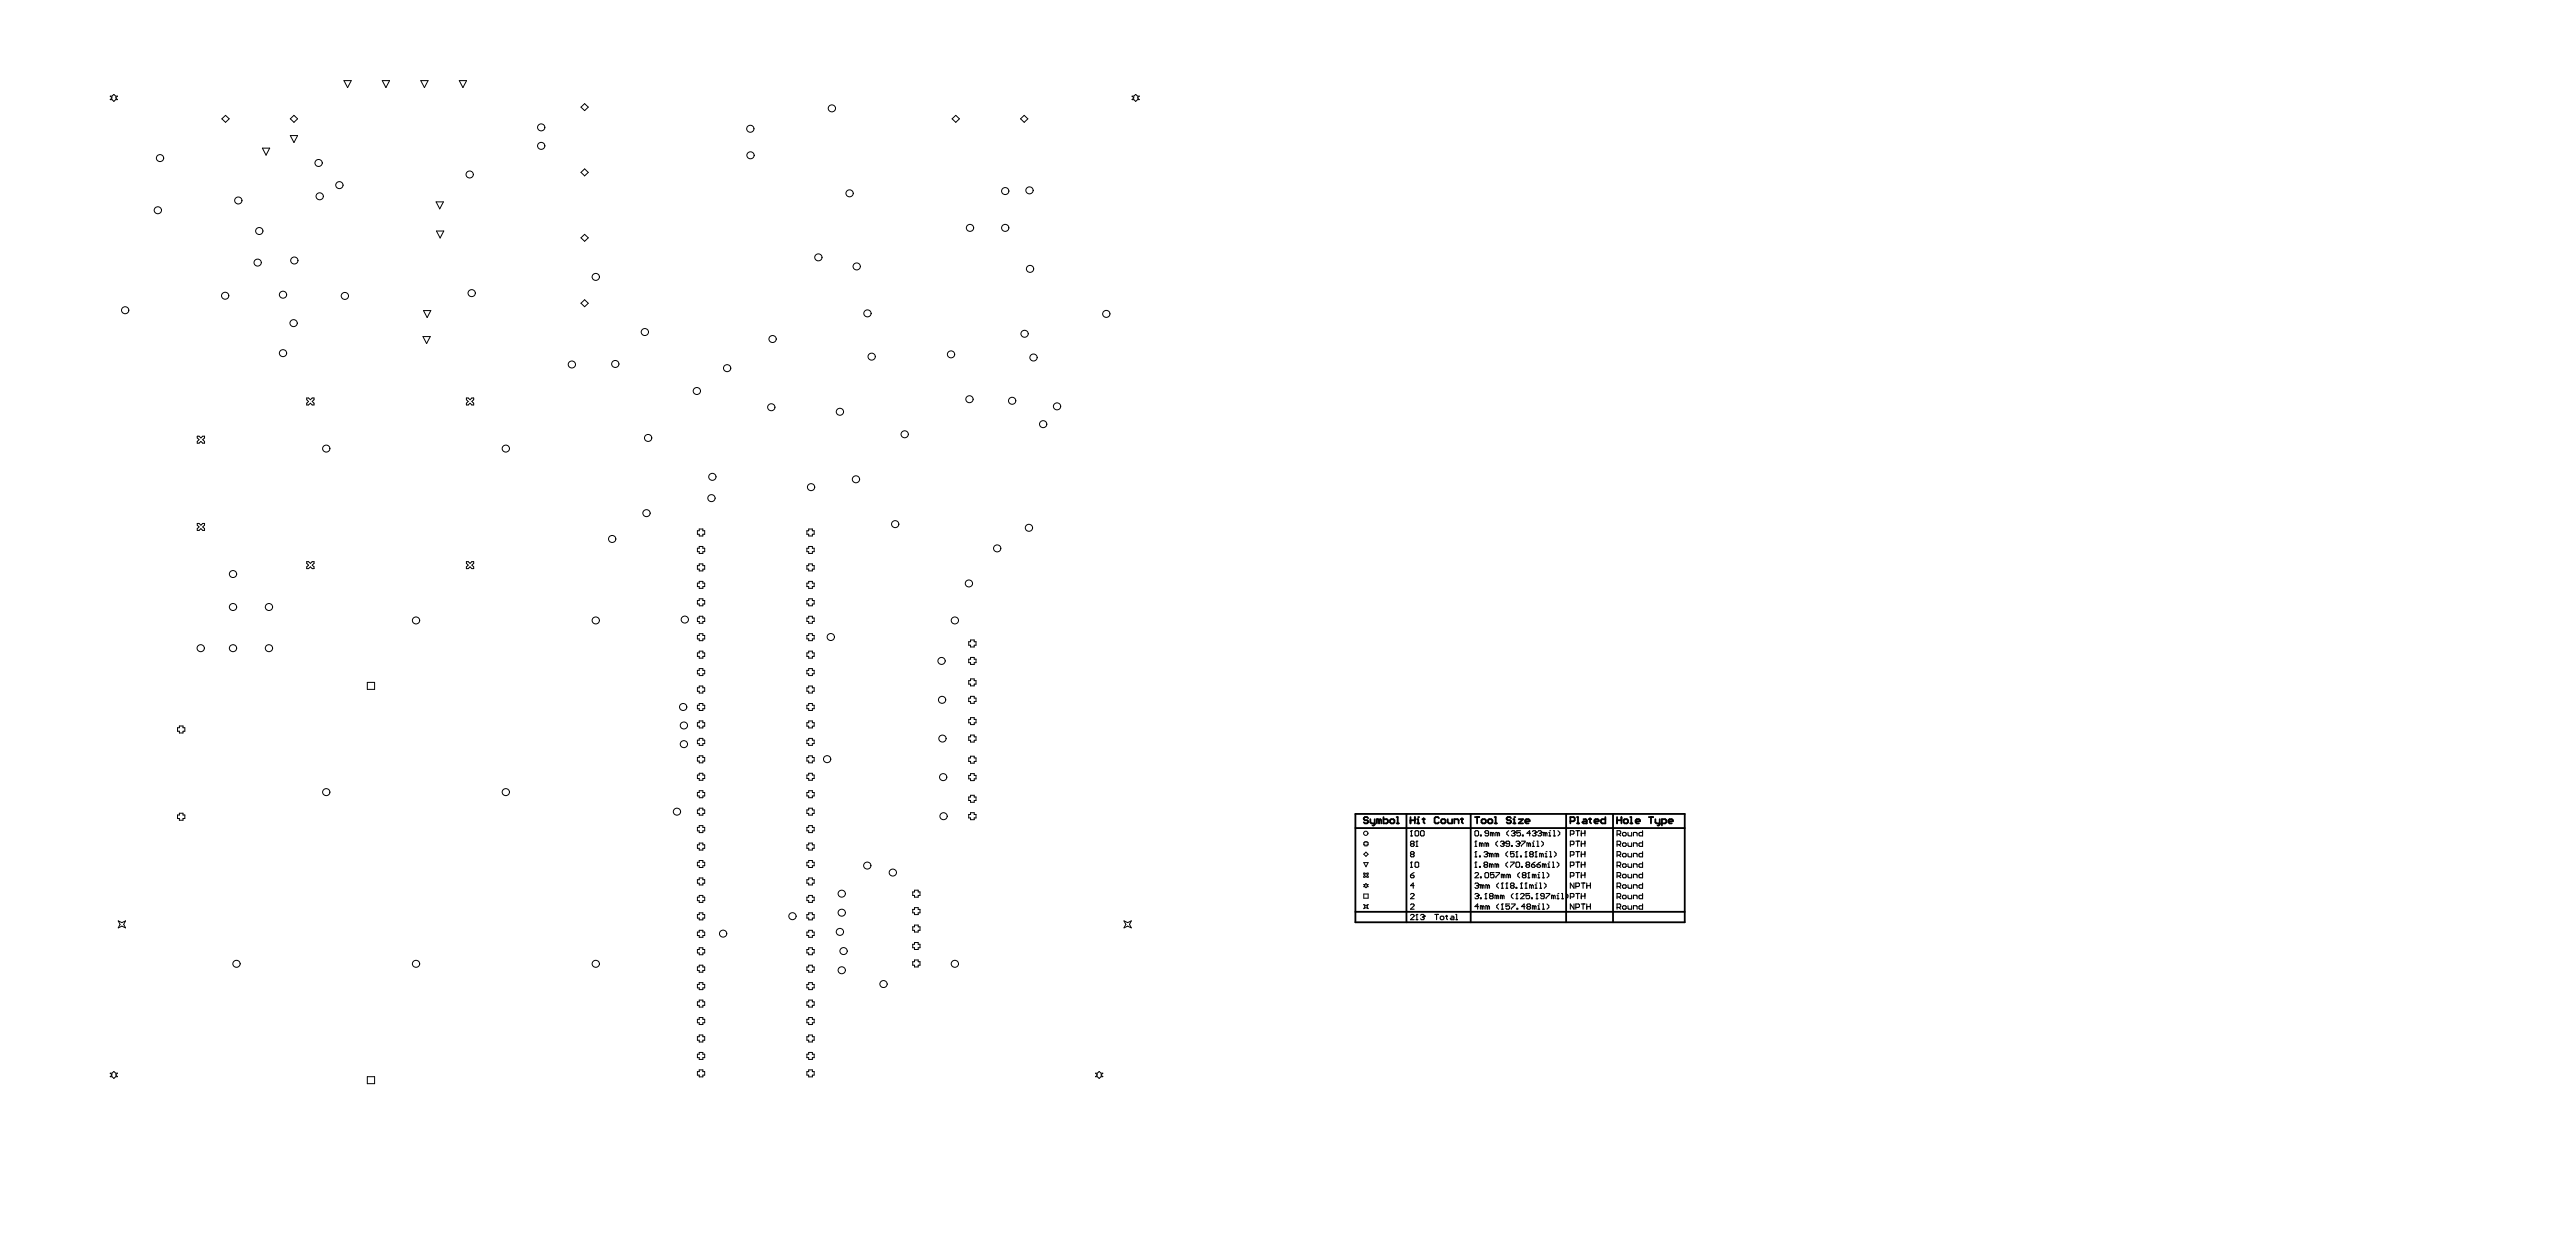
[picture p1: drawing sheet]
<svg xmlns="http://www.w3.org/2000/svg" width="1193mm" height="579mm" viewBox="0 0 1193 579" stroke-linecap="round" stroke-linejoin="round" font-family="sans-serif">
<g fill="none" stroke="#000" stroke-width=".46">
<path d="M159 37h4l-2 4zM177 37h3l-1 4zM195 37h3l-1 4zM213 37h3l-2 4zM51 45l2-1 1 1v1l-1 1-2-1 1-1zM103 55l1-2 2 2-2 2zM134 55l2-2 2 2-2 2zM269 50l2-2 1 2-1 1zM441 55l2-2 1 2-1 2zM473 55l1-2 2 2-2 2zM524 45l2-1 2 1h-1l1 1-2 1-2-1 1-1zM122 69h3l-2 3z"/>
<path d="M134 63h4l-2 3zM269 80l2-2 1 2-1 1zM202 93h3l-1 4zM202 107h4l-2 3zM269 110l2-2 1 2-1 2zM196 156h3l-1 3zM196 144h4l-2 3zM269 140l2-1 1 1-1 2zM142 184l2 1 1-1v2v1h-1h-2l1-1zM216 184l2 1 1-1v2v1h-1h-2l1-1zM91 202l2 1 2-1-1 2 1 1-2-1-2 1 1-1zM91 242l2 1 2-1-1 2 1 2-2-1-2 1 1-2z"/>
<path d="M142 260l2 1 1-1v2v1l-1-1-2 1 1-1zM216 260l2 1 1-1v2v1l-1-1-2 1 1-1zM323 246h1v-1h2v1v1v1h-2v-1h-1zM323 254h1v-1h2v1v1v1h-2v-1h-1zM374 246h1v-1h1v1h1v1h-1v1h-1v-1h-1zM374 254h1v-1h1v1h1v1h-1v1h-1v-1h-1zM323 262h1v-1h2v1v1v1h-2v-1h-1zM323 270h1v-1h2v1v2h-2h-1zM323 278h1v-1h2v1v2h-2h-1zM374 262h1v-1h1v1h1v1h-1v1h-1v-1h-1zM374 270h1v-1h1v1h1v2h-1h-1h-1zM374 278h1v-1h1v1h1v2h-1h-1h-1z"/>
<path d="M323 286h1v-1h2v1v2h-2h-1zM323 294h1v-1h2v1v2v1h-2v-1h-1zM374 286h1v-1h1v1h1v2h-1h-1h-1zM374 294h1v-1h1v1h1v2h-1v1h-1v-1h-1zM449 297h1v-1h1v1h1v2h-1h-1h-1zM170 316h4v3h-4zM323 302h1v-1h2v1v2v1h-2v-1h-1zM323 310h1v-1h2v1v2v1h-2v-1h-1zM323 318h1h2v2v1h-2v-1h-1zM374 310h1v-1h1v1h1v2h-1v1h-1v-1h-1zM374 318h1h1h1v2h-1v1h-1v-1h-1zM374 302h1v-1h1v1h1v2h-1v1h-1v-1h-1z"/>
<path d="M449 305h1v-1h1v1h1v2h-1v1h-1v-1h-1zM449 315h1v-1h1v1h1v2h-1h-1h-1zM82 337h1v-1h2v1h1v1h-1v1h-2v-1h-1zM323 326h1h2v2v1h-2v-1h-1zM323 334h1h2v2v1h-2v-1h-1zM374 326h1h1h1v2h-1v1h-1v-1h-1zM374 334h1h1h1v2h-1v1h-1v-1h-1zM449 323h1v-1h1v1h1v2h-1v1h-1v-1h-1zM449 333h1v-1h1v1h1v2h-1h-1h-1zM323 343h1v-1h2v1v1v1h-2v-1h-1zM323 351h1v-1h2v1v1v1h-2v-1h-1zM323 359h1v-1h2v1v1v1h-2v-1h-1z"/>
<path d="M374 343h1v-1h1v1h1v1h-1v1h-1v-1h-1zM374 351h1v-1h1v1h1v1h-1v1h-1v-1h-1zM374 359h1v-1h1v1h1v1h-1v1h-1v-1h-1zM449 341h1v-1h1v1h1v2h-1h-1h-1zM449 359h1v-1h1v1h1v1h-1v1h-1v-1h-1zM449 351h1v-1h1v1h1v1h-1v1h-1v-1h-1zM82 377h1v-1h2v1h1v2h-1v1h-2v-1h-1zM323 375h1v-1h2v1v1v1h-2v-1h-1zM323 367h1v-1h2v1v1v1h-2v-1h-1zM374 375h1v-1h1v1h1v1h-1v1h-1v-1h-1zM374 367h1v-1h1v1h1v1h-1v1h-1v-1h-1zM449 369h1v-1h1v1h1v2h-1h-1h-1z"/>
<path d="M449 377h1v-1h1v1h1v2h-1h-1h-1zM323 383h1v-1h2v1v2h-2h-1zM323 391h1v-1h2v1v2h-2h-1zM323 399h1v-1h2v1v2v1h-2v-1h-1zM374 391h1v-1h1v1h1v2h-1h-1h-1zM374 399h1v-1h1v1h1v2h-1v1h-1v-1h-1zM374 383h1v-1h1v1h1v2h-1h-1h-1zM632 390h1l1 1-2 1zM632 395l1-1 1 1-1 1zM632 399h2l-1 2zM323 407h1v-1h2v1v2v1h-2v-1h-1zM323 415h1v-1h2v1v2v1h-2v-1h-1z"/>
<path d="M374 415h1v-1h1v1h1v2h-1v1h-1v-1h-1zM374 407h1v-1h1v1h1v2h-1v1h-1v-1h-1zM423 413h1v-1h1v1h1v1h-1v1h-1v-1h-1zM632 404l1 1 1-1-1 1 1 1h-1h-1v-1zM632 414h2v2h-2zM632 409h1h1l-1 1h1l-1 1-1-1zM632 419h1h1l-1 1 1 1-1-1-1 1v-1zM55 426l1 1 2-1-1 2 1 1h-2h-1l1-1zM323 423h1h2v2v1h-2v-1h-1zM323 431h1h2v2v1h-2v-1h-1zM323 439h1h2v2v1h-2v-1h-1zM374 439h1h1h1v2h-1v1h-1v-1h-1z"/>
<path d="M374 423h1h1h1v2h-1v1h-1v-1h-1zM374 431h1h1h1v2h-1v1h-1v-1h-1zM423 437h1v-1h1v1h1v2h-1h-1h-1zM423 421h1v-1h1v1h1v2h-1h-1h-1zM423 429h1v-1h1v1h1v2h-1h-1h-1zM521 426l1 1 2-1-1 2 1 1h-2h-1v-1zM323 448h1v-1h2v1v1v1h-2v-1h-1zM323 456h1v-1h2v1v1v1h-2v-1h-1zM374 448h1v-1h1v1h1v1h-1v1h-1v-1h-1zM374 456h1v-1h1v1h1v1h-1v1h-1v-1h-1zM423 445h1v-1h1v1h1v2h-1v1h-1v-1h-1zM323 464h1v-1h2v1v1v1h-2v-1h-1z"/>
<path d="M323 472h1v-1h2v1v1v1h-2v-1h-1zM323 480h1v-1h2v1v1v1h-2v-1h-1zM374 472h1v-1h1v1h1v1h-1v1h-1v-1h-1zM374 480h1v-1h1v1h1v1h-1v1h-1v-1h-1zM374 464h1v-1h1v1h1v1h-1v1h-1v-1h-1zM51 497l2-1 1 1v1l-1 1-2-1h1zM170 498h4v4h-4zM323 496h1v-1h2v1v2h-2h-1zM323 488h1v-1h2v1v2h-2h-1zM374 496h1v-1h1v1h1v2h-1h-1h-1zM374 488h1v-1h1v1h1v2h-1h-1h-1zM507 497l2-1 2 1-1 1h1l-2 1-2-1h1z"/>
<circle cx="251" cy="59" r="1.7"/>
<circle cx="348" cy="60" r="1.7"/>
<circle cx="385" cy="50" r="1.7"/>
<circle cx="74" cy="73" r="1.7"/>
<circle cx="148" cy="75" r="1.7"/>
<circle cx="251" cy="68" r="1.7"/>
<circle cx="348" cy="72" r="1.7"/>
<circle cx="73" cy="97" r="1.7"/>
<circle cx="110" cy="93" r="1.7"/>
<circle cx="148" cy="91" r="1.7"/>
<circle cx="157" cy="86" r="1.7"/>
<circle cx="218" cy="81" r="1.7"/>
<circle cx="394" cy="89" r="1.7"/>
<circle cx="466" cy="88" r="1.7"/>
<circle cx="477" cy="88" r="1.7"/>
<circle cx="120" cy="107" r="1.7"/>
<circle cx="379" cy="119" r="1.7"/>
<circle cx="449" cy="105" r="1.7"/>
<circle cx="466" cy="105" r="1.7"/>
<circle cx="104" cy="137" r="1.7"/>
<circle cx="119" cy="122" r="1.7"/>
<circle cx="131" cy="136" r="1.7"/>
<circle cx="136" cy="121" r="1.7"/>
<circle cx="160" cy="137" r="1.7"/>
<circle cx="219" cy="136" r="1.7"/>
<circle cx="276" cy="128" r="1.7"/>
<circle cx="397" cy="123" r="1.7"/>
<circle cx="477" cy="124" r="1.7"/>
<circle cx="58" cy="144" r="1.7"/>
<circle cx="136" cy="150" r="1.7"/>
<circle cx="299" cy="154" r="1.7"/>
<circle cx="358" cy="157" r="1.7"/>
<circle cx="402" cy="145" r="1.7"/>
<circle cx="475" cy="154" r="1.7"/>
<circle cx="512" cy="145" r="1.7"/>
<circle cx="131" cy="163" r="1.7"/>
<circle cx="265" cy="169" r="1.7"/>
<circle cx="285" cy="168" r="1.7"/>
<circle cx="337" cy="170" r="1.7"/>
<circle cx="404" cy="165" r="1.7"/>
<circle cx="441" cy="164" r="1.7"/>
<circle cx="479" cy="165" r="1.7"/>
<circle cx="323" cy="181" r="1.7"/>
<circle cx="357" cy="188" r="1.7"/>
<circle cx="389" cy="191" r="1.7"/>
<circle cx="449" cy="185" r="1.7"/>
<circle cx="469" cy="185" r="1.7"/>
<circle cx="483" cy="196" r="1.7"/>
<circle cx="490" cy="188" r="1.7"/>
<circle cx="151" cy="208" r="1.7"/>
<circle cx="234" cy="208" r="1.7"/>
<circle cx="300" cy="203" r="1.7"/>
<circle cx="419" cy="201" r="1.7"/>
<circle cx="299" cy="238" r="1.7"/>
<circle cx="330" cy="231" r="1.7"/>
<circle cx="330" cy="221" r="1.7"/>
<circle cx="376" cy="225" r="1.7"/>
<circle cx="397" cy="222" r="1.7"/>
<circle cx="284" cy="249" r="1.7"/>
<circle cx="415" cy="243" r="1.7"/>
<circle cx="462" cy="254" r="1.7"/>
<circle cx="477" cy="244" r="1.7"/>
<circle cx="108" cy="266" r="1.7"/>
<circle cx="449" cy="270" r="1.7"/>
<circle cx="108" cy="281" r="1.7"/>
<circle cx="125" cy="281" r="1.7"/>
<circle cx="193" cy="287" r="1.7"/>
<circle cx="276" cy="287" r="1.7"/>
<circle cx="317" cy="287" r="1.7"/>
<circle cx="385" cy="295" r="1.7"/>
<circle cx="442" cy="287" r="1.7"/>
<circle cx="93" cy="300" r="1.7"/>
<circle cx="108" cy="300" r="1.7"/>
<circle cx="125" cy="300" r="1.7"/>
<circle cx="436" cy="306" r="1.7"/>
<circle cx="316" cy="327" r="1.7"/>
<circle cx="317" cy="336" r="1.7"/>
<circle cx="436" cy="324" r="1.7"/>
<circle cx="317" cy="344" r="1.7"/>
<circle cx="383" cy="351" r="1.7"/>
<circle cx="437" cy="342" r="1.7"/>
<circle cx="437" cy="360" r="1.7"/>
<circle cx="151" cy="367" r="1.7"/>
<circle cx="234" cy="367" r="1.7"/>
<circle cx="314" cy="376" r="1.7"/>
<circle cx="437" cy="378" r="1.7"/>
<circle cx="633" cy="386" r="1"/>
<circle cx="390" cy="414" r="1.7"/>
<circle cx="402" cy="401" r="1.7"/>
<circle cx="414" cy="404" r="1.7"/>
<circle cx="335" cy="432" r="1.7"/>
<circle cx="367" cy="424" r="1.7"/>
<circle cx="389" cy="431" r="1.7"/>
<circle cx="390" cy="422" r="1.7"/>
<circle cx="110" cy="446" r="1.7"/>
<circle cx="193" cy="446" r="1.7"/>
<circle cx="276" cy="446" r="1.7"/>
<circle cx="390" cy="449" r="1.7"/>
<circle cx="391" cy="440" r="1.7"/>
<circle cx="409" cy="455" r="1.7"/>
<circle cx="442" cy="446" r="1.7"/>
</g>
<g fill="none" stroke="#000" stroke-width=".85">
<path d="M628 377h152v50h-152zM634 379l-1-1-1 1v1h2l-1 1h-1M635 379v2h2M637 379v3h-1M639 380v-1l1 1v1M639 380l-1-1v2M639 380v1M641 378v3h2l-1-2h-1M644 380l1-1 1 2h-2zM647 378v3M651 377v50M653 380h2"/>
<path d="M653 378v3M655 378v3M656 379h1v2M659 379h1M659 379l1 2M667 379l-1-1-2 1 1 2h2M668 380l1-1 1 2h-2zM671 379v2h2v-2M677 379h1M677 379l1 2M681 377v50M683 378h2"/>
<path d="M684 378v3M686 380l2-1v2h-1zM689 380l2-1v2h-1zM692 378h1v3M700 379l-1-1-1 1v1h2l-1 1h-1M701 379v2M703 379h2l-2 2h2M725 377v50M730 378h1v3M733 379l2 1v1h-2v-1h2M736 379h1M737 379v2"/>
<path d="M744 378v3h-2v-2h2M747 377v50M749 380h2M749 378v3M751 378v3M752 380l2-1v2h-1zM755 378h1v3M764 378h2M765 378v3M767 379v2h2M769 379v3h-1M628 383h152"/>
<path d="M647 381h1M656 381h1M674 381v-2l2 1v1M692 381h1M701 381h1M707 380h2l-1-1-1 1v1h1M727 380h2v-1l-2-1v3M730 381h1M739 380h2l-1-1-1 1v1h1M755 381h1M758 380h2l-1-1-1 1v1h1M770 381h1l1-1-2-1v3"/>
<path d="M773 380h2l-1-1-1 1v1h1M628 422h152"/>
</g>
<g fill="#000">
<circle cx="657" cy="378" r=".4"/>
<circle cx="701" cy="378" r=".4"/>
<circle cx="654" cy="384" r=".3"/>
<circle cx="654" cy="399" r=".3"/>
<circle cx="656" cy="389" r=".3"/>
<circle cx="684" cy="389" r=".3"/>
<circle cx="684" cy="394" r=".3"/>
<circle cx="684" cy="399" r=".3"/>
<circle cx="689" cy="395" r=".3"/>
<circle cx="697" cy="390" r=".3"/>
<circle cx="702" cy="385" r=".3"/>
<circle cx="703" cy="394" r=".3"/>
<circle cx="704" cy="390" r=".3"/>
<circle cx="707" cy="394" r=".3"/>
<circle cx="710" cy="389" r=".3"/>
<circle cx="711" cy="385" r=".3"/>
<circle cx="711" cy="394" r=".3"/>
<circle cx="714" cy="385" r=".3"/>
<circle cx="716" cy="394" r=".3"/>
<circle cx="717" cy="399" r=".3"/>
<circle cx="718" cy="384" r=".3"/>
<circle cx="685" cy="410" r=".3"/>
<circle cx="685" cy="414" r=".3"/>
<circle cx="688" cy="414" r=".3"/>
<circle cx="696" cy="409" r=".3"/>
<circle cx="696" cy="418" r=".3"/>
<circle cx="698" cy="409" r=".3"/>
<circle cx="703" cy="414" r=".3"/>
<circle cx="705" cy="409" r=".3"/>
<circle cx="707" cy="409" r=".3"/>
<circle cx="708" cy="404" r=".3"/>
<circle cx="711" cy="409" r=".3"/>
<circle cx="712" cy="414" r=".3"/>
<circle cx="713" cy="404" r=".3"/>
<circle cx="713" cy="418" r=".3"/>
<circle cx="722" cy="414" r=".3"/>
<circle cx="656" cy="423" r=".3"/>
<circle cx="660" cy="424" r=".3"/>
</g>
<g fill="none" stroke="#000" stroke-width=".51">
<path d="M653 387h1M653 385l1-1v3M653 399h1v2M654 391l-1-1 1-1 1 1v1M654 391h-1l1 1 1-1M654 395h-1l1-1 1 1M654 395l-1 1 1 1 1-1v-1M654 391h1M654 395h1M655 385l1-1 1 1v2l-2-1zM655 399h1h1v2h-2zM656 392h1"/>
<path d="M656 390v-1v3M658 385v-1l2 1-1 2-1-1zM683 385l1-1 1 1-1 2-1-1zM683 392h1M683 390l1-1v3M683 395l1-1v3M683 399h1v2M683 397h1M685 396l1 1zM686 386v1zM686 391v1M686 391l1-1v1v1"/>
<path d="M686 391l-1-1v2M687 395l2-1v1M688 395h1M689 391v-1l1 1v1M689 391l-1-1v2M689 391v1M689 395v1v1l-2-1M690 386l-2-1v-1l2 1v1l-1 1-1-1M691 395h-1v2M691 395v2M691 395h1v2M691 386l-1-1v2"/>
<path d="M691 386v1M691 386l1-1v1v1M693 395h-1v2M693 395v2M693 395h1v2M694 386l-1-1v2M694 389l-1 1 1 2M694 386v1M694 386v-1l1 1v1M695 390l1-1 1 1-1 1M696 391h.1M696 391h1l-1 1-1-1"/>
<path d="M698 394v1v2M698 399v1v1M699 384l-1 1 1 2M699 391l-1-1v-1l1 1v1v1l-1-1M700 399h1l-1 2M700 385l1-1 1 1-1 1M700 391l1 1zM701 386h.1M701 386h1l-1 1-1-1M701 394h-1v1h1v2l-1-1M702 395l1-1v3M702 390l1-1 1 1-1 1"/>
<path d="M702 399h1h1l-1 2h-1zM702 397h1M703 391h.1M703 391h1l-1 1-1-1M704 384h-1v2v-1l1 1v1l-1-1M704 396l1 1zM705 389h1l-1 3M705 386l1 1zM706 395l1-1v3M706 397h1M708 391l-1-1v2M708 391v1"/>
<path d="M708 391l1-1v1v1M709 386h-2l2-2v3M709 395v1v1l1-1v-1M709 395v-1l1 1M709 395h1M710 385l1-1v1v1M710 392h1M710 390v2M711 386h.1M711 386v1l-1-1M711 395v-1v3M711 397h1"/>
<path d="M711 399l-2 1M712 389v3M712 392h1M712 385l2-1v1v1M713 386h1M714 386v1l-2-1M714 399l-2 1M714 395v2M714 389l1 1-1 2M714 395h1v2M714 395h-1v2M716 386l-1-1v2"/>
<path d="M716 386v1M716 386v-1l1 1v1M716 397h1M716 395v2M717 400v1M717 387h1M717 385h1v2M718 394v3M718 397h1M719 399h1v2M720 387h.1M720 384v3"/>
<path d="M720 394l1 1-1 2M721 399l1 1-1 1M722 384v1v2M727 386h2v-1l-2-1v3M727 391h2v-1l-2-1v3M727 396h2v-1l-2-1v3M730 384h2M730 389h2M730 394h2M730 399h2M731 384v3M731 389v3"/>
<path d="M731 394v3M731 399v2M732 386h2M732 384v3M732 389v3M732 394v3M732 399v2M732 391h2M732 395h2M734 384v3M734 389v3M734 394v3"/>
<path d="M734 399v2M749 386h1l1-1-2-1v3M749 391h1l1-1-2-1v3M749 396h1l1-1-2-1v3M750 386l1 1M750 391l1 1M750 396l1 1M752 386l1-1v1l-1 1zM752 391l1-1v1l-1 1zM752 395h1v1l-1 1zM754 385l1 2h1v-2M754 390l1 2h1v-2"/>
<path d="M754 395l1 2h1v-2M754 400l1 1h1v-1M757 387v-2l1 1v1M757 392v-2l1 1v1M757 397v-2h1v2M761 384v3l-2-1 1-1h1M761 389v3l-2-1 1-1h1M761 394v3l-2-1 1-1h1M761 399v2h-2l1-1h1M653 405h2v1h-1zM653 414h1h1l-2 2h2M653 419l1-1 1 1-2 2h2"/>
<path d="M653 401h1M655 404l-2 1M655 410h-2l2-1v2M683 409h1h1l-1 1M683 404h1h1l-2 2h2M683 414h1h1l-1 1M683 401h1M684 410h.1M684 415h.1M684 410h1l-1 1h-1M684 415h1l-1 1h-1M685 420h-2l1-2v3"/>
<path d="M685 401h1zM686 406h.1M686 416h.1M687 410h-1v1M687 420l-1-1v2M687 410v1M687 420v-1v1v1M687 420v1M688 404h2l-1 2h-1zM688 400l-1 1h1h1v-1M688 400h-1l1-1h1v1M688 400h1"/>
<path d="M688 414v2M688 416h1M689 420l1-1v1v1M689 410v1M689 420v1M689 410h1v1M689 410h-1v1M689 420l-1-1v2M690 415v1h2l-1-1M690 415v-1h2l-1 1M690 415h1M691 400h1v1"/>
<path d="M691 400h-1v1M691 400v1M692 404h-2v1h1h1v1h-2M693 404h2l-2 2M693 400h1v1M693 400h-1v1M693 415l-1-1v2M693 400v1M693 415v1M693 415l1-1v1v1M694 409l-1 1 1 1M694 418l-1 1 1 2"/>
<path d="M695 409h1v2M695 411h1M695 419l1-1v3M696 415v-1l1 1v1M696 415v1M696 415l-1-1v2M696 405h1v1M696 405h-1v1M696 405v1M698 409v2M698 411h.1M699 405h-1v1"/>
<path d="M699 405h1v1M699 405v1M699 418h-1v2v-1l1 1v1l-1-1M700 418h2l-2 3M700 410v-1h1v1M700 410v1h1v-1M700 410h1M701 414h-1l1 2M702 411h1zM702 414h1v2M702 416h1M704 404l-1 1 1 1"/>
<path d="M704 409h1v2M704 411h1M704 414h1h1l-2 2h2M705 401h.1M706 405h-1l1-1h1l-1 1M706 405h-1l1 1h1l-1-1M706 405h.1M706 409h1v2M706 411h1M706 420h-1l1-2v3M707 400v-1h2l-1 1M707 400v1h2l-1-1"/>
<path d="M707 400h1M708 420l-1-1 1-1 1 1v1M708 420h-1l1 1 1-1M708 404v2M708 406h1M708 420h1M709 414h-2v1l1-1 1 1-1 1h-1M709 410v1M709 410h1v1M709 400h2v1h-1zM709 416h1zM711 405h-1v1"/>
<path d="M711 405v1M711 420v-1v1v1M711 420l-1-1v2M711 420v1M711 410v1M711 411h1M711 414h1v2M711 416h1M712 400h1l1 1h-2zM712 406h1M712 405h1v1M712 419h1v2"/>
<path d="M713 409h1v2M713 411h1M714 404h1v2M714 418h1v3M714 406h1M715 415h-1v-1h1v2h-1M715 409l1 1-1 1M715 400h1v1M715 400h-1v1M715 400v1M716 414h2l-2 2M717 418v1v2"/>
<path d="M717 404v1v1M717 401h1M719 401h1M720 415l-1-1v2M720 415v1M720 415v-1v1v1M721 416h1M721 414h1v2M723 416h1M723 414h1v2M725 414h1l-1 2M727 401h2v-2h-2v2"/>
<path d="M727 405h2v-1h-2v2M727 415h2v-1h-2v2M729 409v2l-2-2v2M729 418v3l-2-3v3M730 410h1l1-1h-2v2M730 404h2M730 414h2M731 404v2M731 414v2M732 404v2M732 414v2M732 400h2"/>
<path d="M732 405h2M732 409h2M732 415h2M732 418h2M733 409v2M733 418v3M734 404v2M734 414v2M735 410h2M735 409v2M735 418v3M735 420h2"/>
<path d="M737 409v2M737 418v3M749 401h1l1-2h-2v2M749 405h1l1-1h-2v2M749 410h1l1-1h-2v2M749 415h1l1-1h-2v2M750 401h1M750 405l1 1M750 410l1 1M750 415l1 1M752 415l1-1v2h-1zM752 400h1v1h-1z"/>
<path d="M752 405h1v1h-1zM752 410h1v1h-1zM752 420l1-1v1l-1 1zM754 414l1 2h1v-2M754 405l1 1h1v-1M754 410l1 1h1v-1M754 419l1 2h1v-2M757 401v-1h1v1M757 406v-1h1v1M757 411v-1h1v1M757 416v-2h1v2M761 418v3l-2-1 1-1h1"/>
<path d="M761 404v2h-2l1-1h1M761 409v2h-2l1-1h1M761 414v2h-2l1-2h1M653 424l1-1 1 1-2 2h2M656 424v-1v3M656 426h1M658 424l1-1 1 1h-1M659 424h.1M659 424l1 1-1 1-1-1M665 423h1M665 423v3M667 424h1l1 1-1 1z"/>
<path d="M670 424h.1M670 424v2M672 424h1v2h-1v-1h1M674 426h1M674 423h1v3M695 421h1M703 420v1zM712 421h1M714 421h1M730 420h1l1-1-2-1v3M749 420h1l1-1-2-1v3M750 420l1 1"/>
<path d="M757 421v-2h1v2"/>
</g>
</svg>
